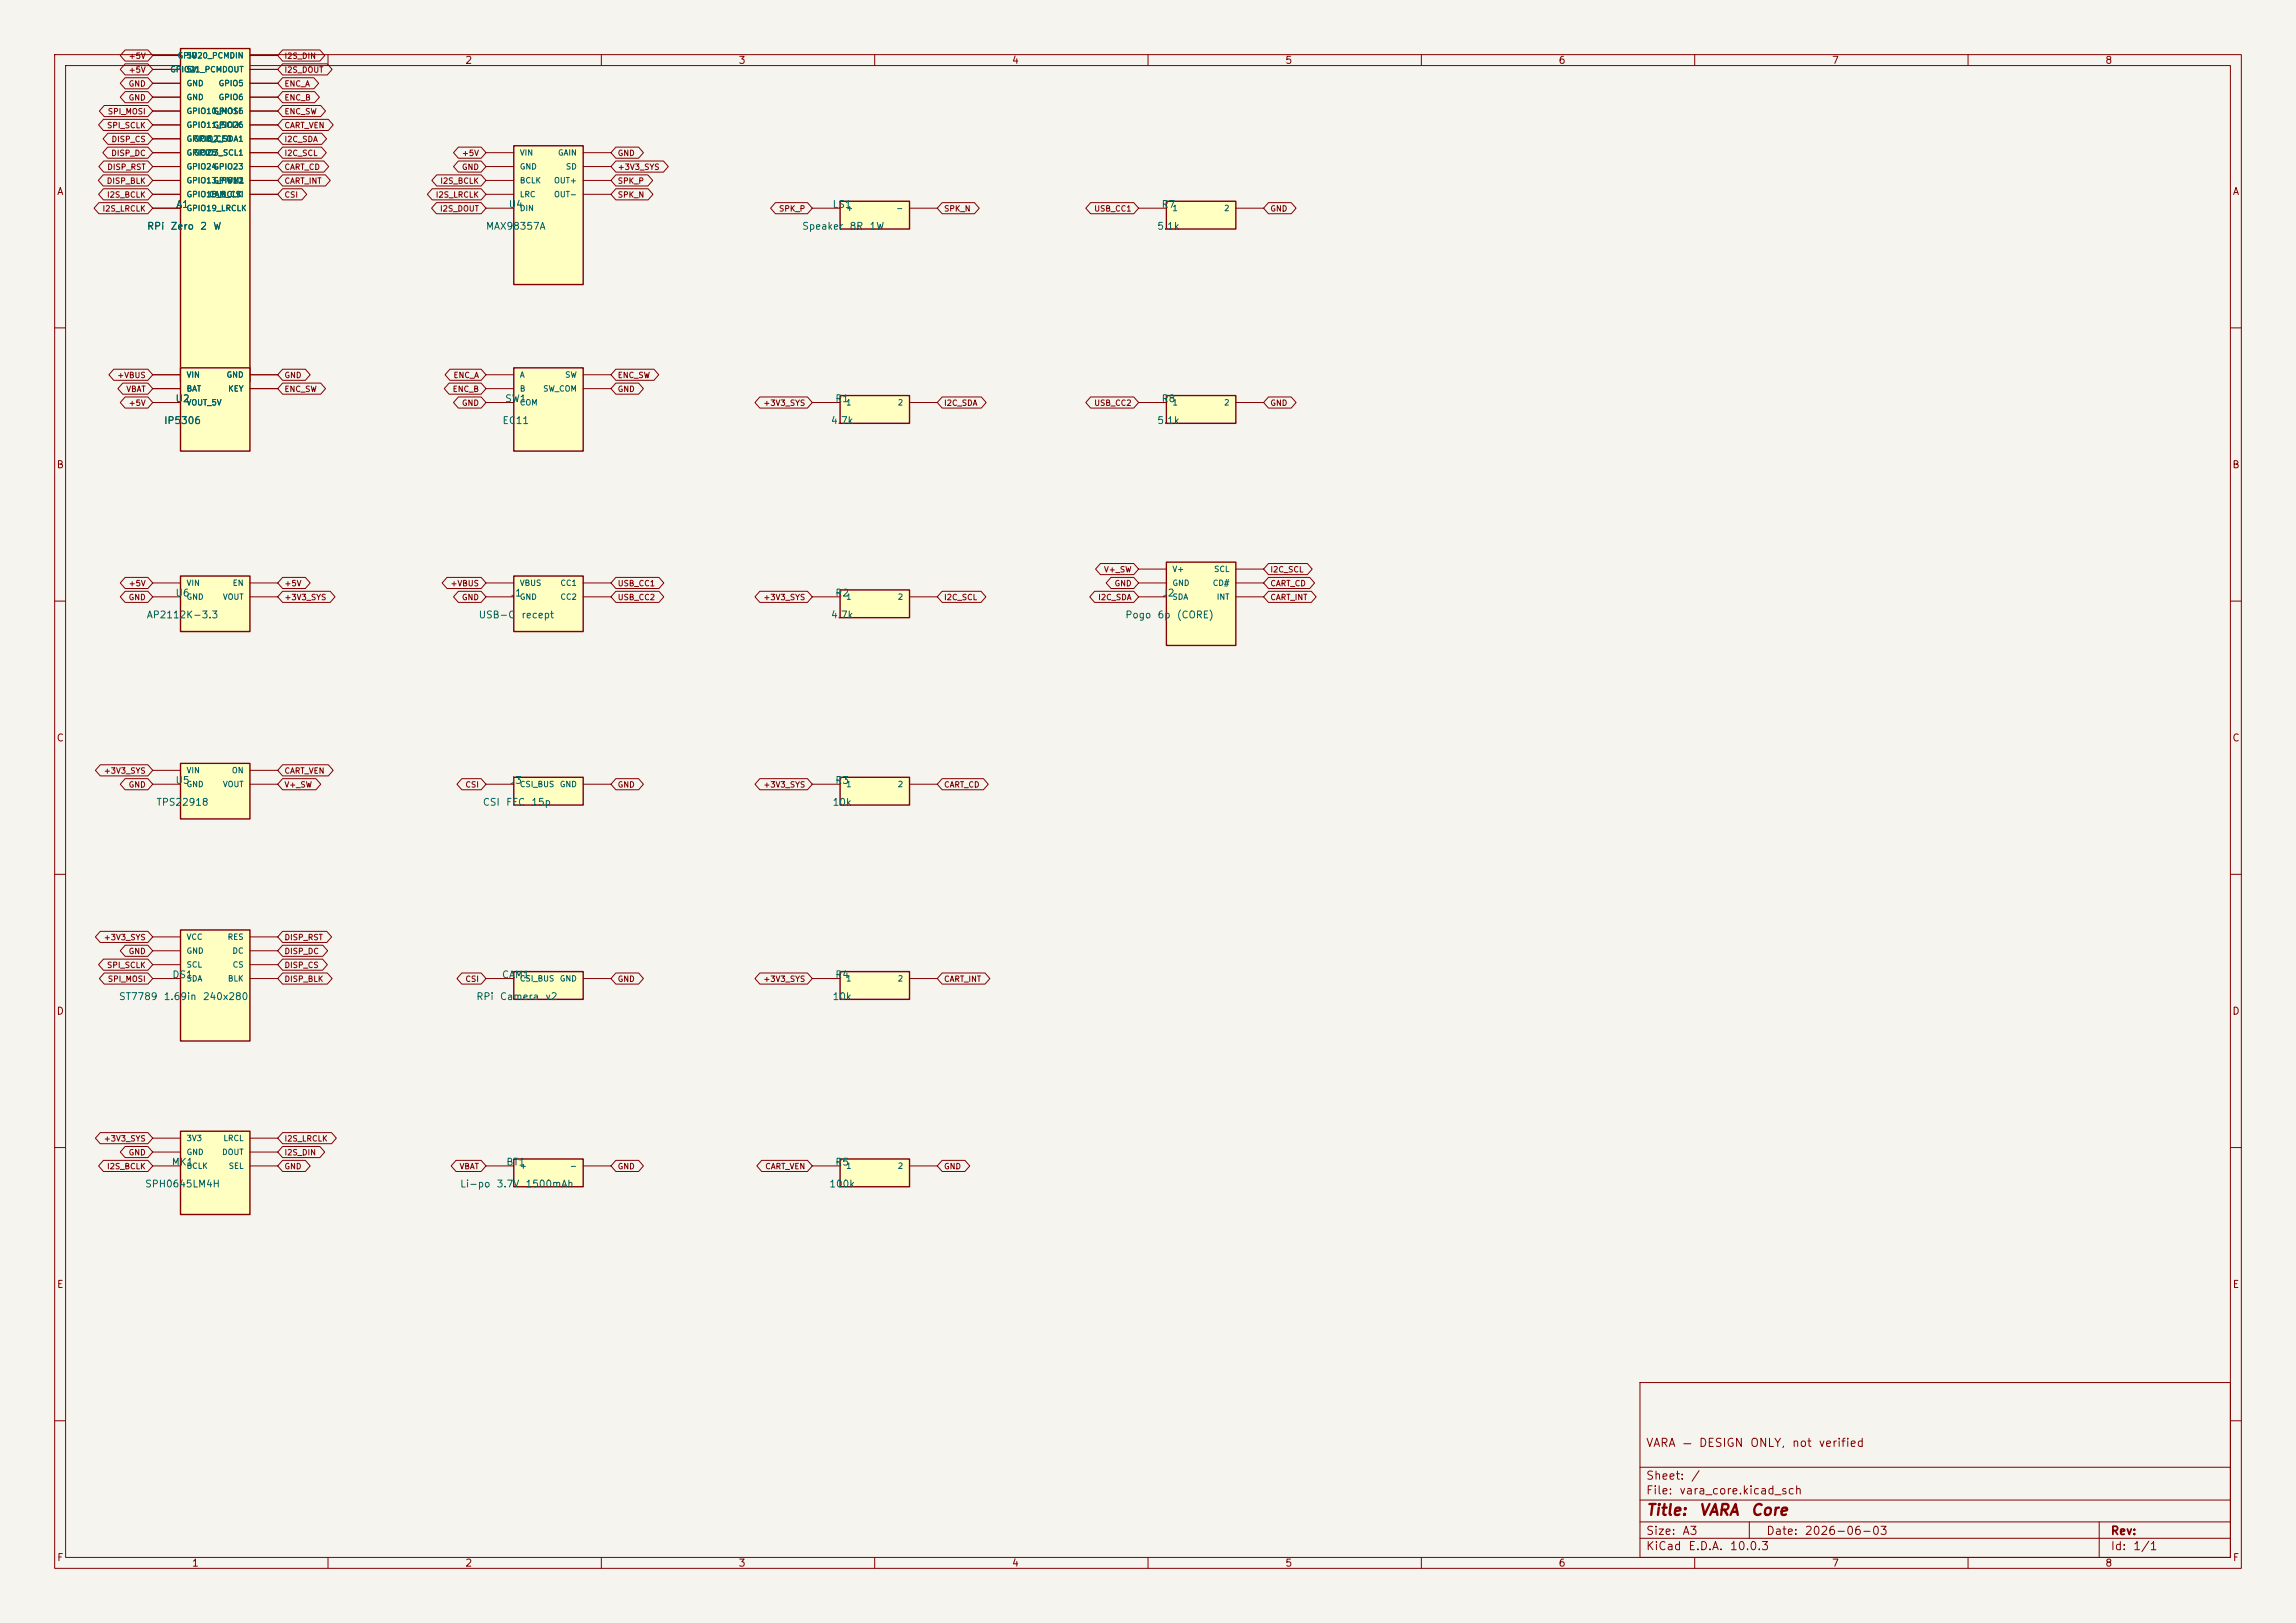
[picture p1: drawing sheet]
<svg xmlns="http://www.w3.org/2000/svg" width="420mm" height="297mm" viewBox="0 0 420 297" stroke-linecap="round" stroke-linejoin="round" font-family="sans-serif">
<defs><g id="words">
<g font-size="2" fill="#840000">
<text x="301" y="277.8">Title:</text>
<text x="310.7" y="277.8">VARA</text>
<text x="320.1" y="277.8">Core</text>
</g>
<g font-size="1.5" fill="#840000">
<text x="301" y="265.1">VARA</text>
<text x="307.6" y="265.1">—</text>
<text x="310.7" y="265.1">DESIGN</text>
<text x="320" y="265.1">ONLY,</text>
<text x="327.7" y="265.1">not</text>
<text x="332.6" y="265.1">verified</text>
<text x="301" y="273.8">File:</text>
<text x="301" y="271.1">Sheet:</text>
<text x="307.1" y="273.8">vara_core.kicad_sch</text>
<text x="309.2" y="271.1">/</text>
<text x="301" y="281.2">Size:</text>
<text x="307.6" y="281.2">A3</text>
<text x="323" y="281.2">Date:</text>
<text x="330" y="281.2">2026-06-03</text>
<text x="386" y="281.2">Rev:</text>
<text x="301" y="284">KiCad</text>
<text x="308.7" y="284">E.D.A.</text>
<text x="316.3" y="284">10.0.3</text>
<text x="386" y="284">Id:</text>
<text x="390.1" y="284">1/1</text>
</g>
<g font-size="1.3" fill="#840000">
<text x="35" y="12">1</text>
<text x="85" y="12">2</text>
<text x="135" y="12">3</text>
<text x="185" y="12">4</text>
<text x="235" y="12">5</text>
<text x="285" y="12">6</text>
<text x="335" y="12">7</text>
<text x="385" y="12">8</text>
<text x="10.3" y="36">A</text>
<text x="408.3" y="36">A</text>
<text x="10.3" y="86">B</text>
<text x="408.2" y="86">B</text>
<text x="10.3" y="136">C</text>
<text x="408.2" y="136">C</text>
<text x="10.3" y="186">D</text>
<text x="408.2" y="186">D</text>
<text x="10.3" y="236">E</text>
<text x="408.3" y="236">E</text>
<text x="10.3" y="286">F</text>
<text x="35" y="287">1</text>
<text x="85" y="287">2</text>
<text x="135" y="287">3</text>
<text x="185" y="287">4</text>
<text x="235" y="287">5</text>
<text x="285" y="287">6</text>
<text x="335" y="287">7</text>
<text x="385" y="287">8</text>
<text x="408.3" y="286">F</text>
</g>
<g font-size="1.3" fill="#006464">
<text x="32.1" y="38.3">A1</text>
<text x="93" y="38.3">U4</text>
<text x="152.2" y="38.3">LS1</text>
<text x="212.4" y="38.3">R7</text>
<text x="26.8" y="42.3">RPi</text>
<text x="31.1" y="42.3">Zero</text>
<text x="36.5" y="42.3">2</text>
<text x="38.9" y="42.3">W</text>
<text x="88.8" y="42.3">MAX98357A</text>
<text x="146.6" y="42.3">Speaker</text>
<text x="155.3" y="42.3">8R</text>
<text x="159" y="42.3">1W</text>
<text x="211.6" y="42.3">5.1k</text>
<text x="29.9" y="77.9">IP5306</text>
<text x="32" y="73.9">U2</text>
<text x="91.8" y="77.9">EC11</text>
<text x="92.3" y="73.9">SW1</text>
<text x="151.9" y="77.9">4.7k</text>
<text x="152.7" y="73.9">R1</text>
<text x="211.6" y="77.9">5.1k</text>
<text x="212.4" y="73.9">R8</text>
<text x="26.7" y="113.5">AP2112K-3.3</text>
<text x="32" y="109.5">U6</text>
<text x="87.5" y="113.5">USB-C</text>
<text x="93.1" y="109.5">J1</text>
<text x="95.3" y="113.5">recept</text>
<text x="151.9" y="113.5">4.7k</text>
<text x="152.7" y="109.5">R2</text>
<text x="205.7" y="113.5">Pogo</text>
<text x="211.6" y="113.5">6p</text>
<text x="212.5" y="109.5">J2</text>
<text x="215.2" y="113.5">(CORE)</text>
<text x="32" y="143.8">U5</text>
<text x="93.1" y="143.8">J3</text>
<text x="152.7" y="143.8">R3</text>
<text x="28.5" y="147.8">TPS22918</text>
<text x="88.2" y="147.8">CSI</text>
<text x="92.5" y="147.8">FFC</text>
<text x="97.1" y="147.8">15p</text>
<text x="152.2" y="147.8">10k</text>
<text x="31.4" y="179.3">DS1</text>
<text x="91.7" y="179.3">CAM1</text>
<text x="152.7" y="179.3">R4</text>
<text x="21.7" y="183.3">ST7789</text>
<text x="29.8" y="183.3">1.69in</text>
<text x="37" y="183.3">240x280</text>
<text x="87" y="183.3">RPi</text>
<text x="91.3" y="183.3">Camera</text>
<text x="99.7" y="183.3">v2</text>
<text x="152.2" y="183.3">10k</text>
<text x="31.3" y="213.6">MK1</text>
<text x="92.5" y="213.6">BT1</text>
<text x="152.7" y="213.6">R5</text>
<text x="26.4" y="217.6">SPH0645LM4H</text>
<text x="84.1" y="217.6">Li-po</text>
<text x="90.7" y="217.6">3.7V</text>
<text x="96" y="217.6">1500mAh</text>
<text x="151.6" y="217.6">100k</text>
</g>
<g font-size="1" fill="#840000">
<text x="23.4" y="11">+5V</text>
<text x="51.9" y="11">I2S_DIN</text>
<text x="23.4" y="16.1">GND</text>
<text x="23.4" y="13.5">+5V</text>
<text x="51.9" y="13.5">I2S_DOUT</text>
<text x="51.9" y="16.1">ENC_A</text>
<text x="19.5" y="23.7">SPI_SCLK</text>
<text x="19.6" y="21.2">SPI_MOSI</text>
<text x="23.4" y="18.6">GND</text>
<text x="51.9" y="18.6">ENC_B</text>
<text x="51.9" y="21.2">ENC_SW</text>
<text x="51.9" y="23.7">CART_VEN</text>
<text x="20.3" y="28.8">DISP_DC</text>
<text x="20.3" y="26.2">DISP_CS</text>
<text x="51.9" y="26.2">I2C_SDA</text>
<text x="51.9" y="28.8">I2C_SCL</text>
<text x="84.4" y="28.8">+5V</text>
<text x="112.9" y="28.8">GND</text>
<text x="19.4" y="33.9">DISP_BLK</text>
<text x="19.5" y="31.3">DISP_RST</text>
<text x="51.9" y="31.3">CART_CD</text>
<text x="51.9" y="33.9">CART_INT</text>
<text x="80.4" y="33.9">I2S_BCLK</text>
<text x="84.4" y="31.3">GND</text>
<text x="112.9" y="31.3">+3V3_SYS</text>
<text x="112.9" y="33.9">SPK_P</text>
<text x="18.7" y="38.9">I2S_LRCLK</text>
<text x="19.5" y="36.4">I2S_BCLK</text>
<text x="51.9" y="36.4">CSI</text>
<text x="79.6" y="36.4">I2S_LRCLK</text>
<text x="80.4" y="38.9">I2S_DOUT</text>
<text x="112.9" y="36.4">SPK_N</text>
<text x="142.4" y="38.9">SPK_P</text>
<text x="172.6" y="38.9">SPK_N</text>
<text x="200.1" y="38.9">USB_CC1</text>
<text x="232.3" y="38.9">GND</text>
<text x="21.4" y="69.4">+VBUS</text>
<text x="23" y="72">VBAT</text>
<text x="51.9" y="69.4">GND</text>
<text x="51.9" y="72">ENC_SW</text>
<text x="82.7" y="72">ENC_B</text>
<text x="82.9" y="69.4">ENC_A</text>
<text x="112.9" y="69.4">ENC_SW</text>
<text x="112.9" y="72">GND</text>
<text x="23.4" y="74.5">+5V</text>
<text x="84.4" y="74.5">GND</text>
<text x="139.5" y="74.5">+3V3_SYS</text>
<text x="172.6" y="74.5">I2C_SDA</text>
<text x="200.1" y="74.5">USB_CC2</text>
<text x="232.3" y="74.5">GND</text>
<text x="23.4" y="107.5">+5V</text>
<text x="51.9" y="107.5">+5V</text>
<text x="82.3" y="107.5">+VBUS</text>
<text x="112.9" y="107.5">USB_CC1</text>
<text x="201.9" y="105">V+_SW</text>
<text x="203.8" y="107.5">GND</text>
<text x="232.3" y="105">I2C_SCL</text>
<text x="232.3" y="107.5">CART_CD</text>
<text x="23.4" y="110.1">GND</text>
<text x="51.9" y="110.1">+3V3_SYS</text>
<text x="84.4" y="110.1">GND</text>
<text x="112.9" y="110.1">USB_CC2</text>
<text x="139.5" y="110.1">+3V3_SYS</text>
<text x="172.6" y="110.1">I2C_SCL</text>
<text x="200.8" y="110.1">I2C_SDA</text>
<text x="232.3" y="110.1">CART_INT</text>
<text x="18.9" y="141.8">+3V3_SYS</text>
<text x="51.9" y="141.8">CART_VEN</text>
<text x="23.4" y="144.4">GND</text>
<text x="51.9" y="144.4">V+_SW</text>
<text x="85" y="144.4">CSI</text>
<text x="112.9" y="144.4">GND</text>
<text x="139.5" y="144.4">+3V3_SYS</text>
<text x="172.6" y="144.4">CART_CD</text>
<text x="18.9" y="172.3">+3V3_SYS</text>
<text x="51.9" y="172.3">DISP_RST</text>
<text x="19.5" y="177.4">SPI_SCLK</text>
<text x="19.6" y="179.9">SPI_MOSI</text>
<text x="23.4" y="174.8">GND</text>
<text x="51.9" y="177.4">DISP_CS</text>
<text x="51.9" y="179.9">DISP_BLK</text>
<text x="51.9" y="174.8">DISP_DC</text>
<text x="85" y="179.9">CSI</text>
<text x="112.9" y="179.9">GND</text>
<text x="139.5" y="179.9">+3V3_SYS</text>
<text x="172.6" y="179.9">CART_INT</text>
<text x="18.9" y="209.1">+3V3_SYS</text>
<text x="51.9" y="209.1">I2S_LRCLK</text>
<text x="19.5" y="214.2">I2S_BCLK</text>
<text x="23.4" y="211.7">GND</text>
<text x="51.9" y="211.7">I2S_DIN</text>
<text x="51.9" y="214.2">GND</text>
<text x="84" y="214.2">VBAT</text>
<text x="112.9" y="214.2">GND</text>
<text x="139.9" y="214.2">CART_VEN</text>
<text x="172.6" y="214.2">GND</text>
</g>
<g font-size="1" fill="#006464">
<text x="32.4" y="10.9">GPIO20_PCMDIN</text>
<text x="34" y="10.9">5V</text>
<text x="31" y="13.5">GPIO21_PCMDOUT</text>
<text x="34" y="13.5">5V</text>
<text x="34" y="16">GND</text>
<text x="39.9" y="16">GPIO5</text>
<text x="34" y="18.6">GND</text>
<text x="34" y="21.1">GPIO10_MOSI</text>
<text x="34" y="23.6">GPIO11_SCLK</text>
<text x="38.9" y="21.1">GPIO16</text>
<text x="38.9" y="23.6">GPIO26</text>
<text x="39.9" y="18.6">GPIO6</text>
<text x="34" y="28.7">GPIO25</text>
<text x="34" y="26.2">GPIO8_CE0</text>
<text x="35.3" y="26.2">GPIO2_SDA1</text>
<text x="35.4" y="28.7">GPIO3_SCL1</text>
<text x="95" y="28.7">VIN</text>
<text x="102" y="28.7">GAIN</text>
<text x="34" y="31.3">GPIO24</text>
<text x="34" y="33.8">GPIO13_PWM1</text>
<text x="38.9" y="31.3">GPIO23</text>
<text x="38.9" y="33.8">GPIO12</text>
<text x="95" y="33.8">BCLK</text>
<text x="95" y="31.3">GND</text>
<text x="101.2" y="33.8">OUT+</text>
<text x="103.4" y="31.3">SD</text>
<text x="34" y="36.3">GPIO18_BCLK</text>
<text x="34" y="38.9">GPIO19_LRCLK</text>
<text x="38.2" y="36.3">CAM_CSI</text>
<text x="95" y="38.9">DIN</text>
<text x="95" y="36.3">LRC</text>
<text x="101.2" y="36.3">OUT-</text>
<text x="154.7" y="38.9">+</text>
<text x="163.8" y="38.9">-</text>
<text x="214.4" y="38.9">1</text>
<text x="223.8" y="38.9">2</text>
<text x="34" y="71.9">BAT</text>
<text x="34" y="69.4">VIN</text>
<text x="41.4" y="69.4">GND</text>
<text x="41.6" y="71.9">KEY</text>
<text x="95" y="69.4">A</text>
<text x="95" y="71.9">B</text>
<text x="99.3" y="71.9">SW_COM</text>
<text x="103.3" y="69.4">SW</text>
<text x="34" y="74.4">VOUT_5V</text>
<text x="95" y="74.4">COM</text>
<text x="154.7" y="74.4">1</text>
<text x="164.1" y="74.4">2</text>
<text x="214.4" y="74.4">1</text>
<text x="223.8" y="74.4">2</text>
<text x="34" y="107.5">VIN</text>
<text x="42.5" y="107.5">EN</text>
<text x="95" y="107.5">VBUS</text>
<text x="102.4" y="107.5">CC1</text>
<text x="214.4" y="104.9">V+</text>
<text x="214.4" y="107.5">GND</text>
<text x="221.7" y="107.5">CD#</text>
<text x="222" y="104.9">SCL</text>
<text x="34" y="110">GND</text>
<text x="40.7" y="110">VOUT</text>
<text x="95" y="110">GND</text>
<text x="102.4" y="110">CC2</text>
<text x="154.7" y="110">1</text>
<text x="164.1" y="110">2</text>
<text x="214.4" y="110">SDA</text>
<text x="222.5" y="110">INT</text>
<text x="34" y="141.7">VIN</text>
<text x="42.3" y="141.7">ON</text>
<text x="34" y="144.3">GND</text>
<text x="40.7" y="144.3">VOUT</text>
<text x="95" y="144.3">CSI_BUS</text>
<text x="102.3" y="144.3">GND</text>
<text x="154.7" y="144.3">1</text>
<text x="164.1" y="144.3">2</text>
<text x="34" y="172.2">VCC</text>
<text x="41.5" y="172.2">RES</text>
<text x="34" y="174.8">GND</text>
<text x="34" y="177.3">SCL</text>
<text x="34" y="179.8">SDA</text>
<text x="41.6" y="179.8">BLK</text>
<text x="42.4" y="174.8">DC</text>
<text x="42.5" y="177.3">CS</text>
<text x="95" y="179.8">CSI_BUS</text>
<text x="102.3" y="179.8">GND</text>
<text x="154.7" y="179.8">1</text>
<text x="164.1" y="179.8">2</text>
<text x="34" y="209.1">3V3</text>
<text x="40.8" y="209.1">LRCL</text>
<text x="34" y="214.1">BCLK</text>
<text x="34" y="211.6">GND</text>
<text x="40.5" y="211.6">DOUT</text>
<text x="41.7" y="214.1">SEL</text>
<text x="95" y="214.1">+</text>
<text x="104.2" y="214.1">-</text>
<text x="154.7" y="214.1">1</text>
<text x="164.1" y="214.1">2</text>
</g>
</g></defs>
<path d="M0 0h420v297h-420z" fill="#f5f4ef" stroke="#f5f4ef" stroke-width=".18"/>
<g fill="none" stroke="#840000" stroke-width=".18">
<path d="M10 10h400v277h-400zM12 12h396v273h-396zM60 10v2M110 10v2M160 10v2M210 10v2M260 10v2M310 10v2M360 10v2M10 60h2M408 60h2M10 110h2"/>
<path d="M408 110h2M10 160h2M408 160h2M10 210h2M408 210h2M300 253h108v32h-108zM10 260h2M300 278.5h108M300 274.5h108M300 268.5h108M320 278.5v3M384 278.5v6.5"/>
<path d="M408 260h2M60 285v2M110 285v2M160 285v2M210 285v2M260 285v2M300 281.5h108M310 285v2M360 285v2"/>
</g>
<path d="M213.4 102.9h12.7v15.2h-12.7z" fill="#ffffc2"/>
<path d="M213.4 102.9h12.7v15.2h-12.7z" fill="none" stroke="#840000" stroke-width=".25"/>
<path d="M208.3 104.1h5.1M208.3 106.7h5.1M208.3 109.2h5.1M226.1 104.1h5M226.1 106.7h5M226.1 109.2h5" fill="none" stroke="#840000" stroke-width=".18"/>
<path d="M33 8.9h12.7v61h-12.7z" fill="#ffffc2"/>
<path d="M33 8.9h12.7v61h-12.7z" fill="none" stroke="#840000" stroke-width=".25"/>
<g fill="none" stroke="#840000" stroke-width=".18">
<path d="M27.9 10.2h5.1M27.9 12.7h5.1M27.9 15.2h5.1M27.9 17.8h5.1M45.7 10.2h5.1M45.7 12.7h5.1M45.7 15.2h5.1M45.7 17.8h5.1M27.9 25.4h5.1M27.9 27.9h5.1M27.9 35.6h5.1M27.9 30.5h5.1"/>
<path d="M27.9 20.3h5.1M27.9 22.9h5.1M27.9 33h5.1M27.9 38.1h5.1M45.7 25.4h5.1M45.7 27.9h5.1M45.7 35.6h5.1M45.7 30.5h5.1M45.7 20.3h5.1M45.7 22.9h5.1M45.7 33h5.1"/>
</g>
<path d="M33 67.3h12.7v15.3h-12.7z" fill="#ffffc2"/>
<path d="M33 67.3h12.7v15.3h-12.7z" fill="none" stroke="#840000" stroke-width=".25"/>
<path d="M27.9 71.1h5.1M27.9 68.6h5.1M27.9 73.7h5.1M45.7 71.1h5.1M45.7 68.6h5.1" fill="none" stroke="#840000" stroke-width=".18"/>
<path d="M94 26.7h12.7v25.4h-12.7z" fill="#ffffc2"/>
<path d="M94 26.7h12.7v25.4h-12.7z" fill="none" stroke="#840000" stroke-width=".25"/>
<path d="M88.9 33h5.1M88.9 38.1h5.1M88.9 27.9h5.1M88.9 30.5h5.1M88.9 35.6h5.1M106.7 33h5.1M106.7 27.9h5.1M106.7 30.5h5.1M106.7 35.6h5.1" fill="none" stroke="#840000" stroke-width=".18"/>
<path d="M153.7 36.8h12.7v5.1h-12.7z" fill="#ffffc2"/>
<path d="M153.7 36.8h12.7v5.1h-12.7z" fill="none" stroke="#840000" stroke-width=".25"/>
<path d="M148.6 38.1h5.1M166.4 38.1h5" fill="none" stroke="#840000" stroke-width=".18"/>
<path d="M213.4 36.8h12.7v5.1h-12.7z" fill="#ffffc2"/>
<path d="M213.4 36.8h12.7v5.1h-12.7z" fill="none" stroke="#840000" stroke-width=".25"/>
<path d="M208.3 38.1h5.1M226.1 38.1h5" fill="none" stroke="#840000" stroke-width=".18"/>
<path d="M94 67.3h12.7v15.3h-12.7z" fill="#ffffc2"/>
<path d="M94 67.3h12.7v15.3h-12.7z" fill="none" stroke="#840000" stroke-width=".25"/>
<path d="M88.9 68.6h5.1M88.9 71.1h5.1M88.9 73.7h5.1M106.7 68.6h5.1M106.7 71.1h5.1" fill="none" stroke="#840000" stroke-width=".18"/>
<path d="M33 105.4h12.7v10.2h-12.7z" fill="#ffffc2"/>
<path d="M33 105.4h12.7v10.2h-12.7z" fill="none" stroke="#840000" stroke-width=".25"/>
<path d="M27.9 106.7h5.1M27.9 109.2h5.1M45.7 106.7h5.1M45.7 109.2h5.1" fill="none" stroke="#840000" stroke-width=".18"/>
<path d="M33 139.7h12.7v10.2h-12.7z" fill="#ffffc2"/>
<path d="M33 139.7h12.7v10.2h-12.7z" fill="none" stroke="#840000" stroke-width=".25"/>
<path d="M27.9 141h5.1M27.9 143.5h5.1M45.7 141h5.1M45.7 143.5h5.1" fill="none" stroke="#840000" stroke-width=".18"/>
<path d="M213.4 72.4h12.7v5.1h-12.7z" fill="#ffffc2"/>
<path d="M213.4 72.4h12.7v5.1h-12.7z" fill="none" stroke="#840000" stroke-width=".25"/>
<path d="M208.3 73.7h5.1M226.1 73.7h5" fill="none" stroke="#840000" stroke-width=".18"/>
<path d="M153.7 212.1h12.7v5.1h-12.7z" fill="#ffffc2"/>
<path d="M153.7 212.1h12.7v5.1h-12.7z" fill="none" stroke="#840000" stroke-width=".25"/>
<path d="M148.6 213.4h5.1M166.4 213.4h5" fill="none" stroke="#840000" stroke-width=".18"/>
<path d="M153.7 177.8h12.7v5.1h-12.7z" fill="#ffffc2"/>
<path d="M153.7 177.8h12.7v5.1h-12.7z" fill="none" stroke="#840000" stroke-width=".25"/>
<path d="M148.6 179.1h5.1M166.4 179.1h5" fill="none" stroke="#840000" stroke-width=".18"/>
<path d="M153.7 72.4h12.7v5.1h-12.7z" fill="#ffffc2"/>
<path d="M153.7 72.4h12.7v5.1h-12.7z" fill="none" stroke="#840000" stroke-width=".25"/>
<path d="M148.6 73.7h5.1M166.4 73.7h5" fill="none" stroke="#840000" stroke-width=".18"/>
<path d="M153.7 142.2h12.7v5.1h-12.7z" fill="#ffffc2"/>
<path d="M153.7 142.2h12.7v5.1h-12.7z" fill="none" stroke="#840000" stroke-width=".25"/>
<path d="M148.6 143.5h5.1M166.4 143.5h5" fill="none" stroke="#840000" stroke-width=".18"/>
<path d="M153.7 108h12.7v5h-12.7z" fill="#ffffc2"/>
<path d="M153.7 108h12.7v5h-12.7z" fill="none" stroke="#840000" stroke-width=".25"/>
<path d="M148.6 109.2h5.1M166.4 109.2h5" fill="none" stroke="#840000" stroke-width=".18"/>
<path d="M94 177.8h12.7v5.1h-12.7z" fill="#ffffc2"/>
<path d="M94 177.8h12.7v5.1h-12.7z" fill="none" stroke="#840000" stroke-width=".25"/>
<path d="M88.9 179.1h5.1M106.7 179.1h5.1" fill="none" stroke="#840000" stroke-width=".18"/>
<path d="M94 212.1h12.7v5.1h-12.7z" fill="#ffffc2"/>
<path d="M94 212.1h12.7v5.1h-12.7z" fill="none" stroke="#840000" stroke-width=".25"/>
<path d="M88.9 213.4h5.1M106.7 213.4h5.1" fill="none" stroke="#840000" stroke-width=".18"/>
<path d="M33 207h12.7v15.2h-12.7z" fill="#ffffc2"/>
<path d="M33 207h12.7v15.2h-12.7z" fill="none" stroke="#840000" stroke-width=".25"/>
<path d="M27.9 208.3h5.1M27.9 213.4h5.1M27.9 210.8h5.1M45.7 208.3h5.1M45.7 213.4h5.1M45.7 210.8h5.1" fill="none" stroke="#840000" stroke-width=".18"/>
<path d="M94 142.2h12.7v5.1h-12.7z" fill="#ffffc2"/>
<path d="M94 142.2h12.7v5.1h-12.7z" fill="none" stroke="#840000" stroke-width=".25"/>
<path d="M88.9 143.5h5.1M106.7 143.5h5.1" fill="none" stroke="#840000" stroke-width=".18"/>
<path d="M94 105.4h12.7v10.2h-12.7z" fill="#ffffc2"/>
<path d="M94 105.4h12.7v10.2h-12.7z" fill="none" stroke="#840000" stroke-width=".25"/>
<path d="M88.9 106.7h5.1M88.9 109.2h5.1M106.7 106.7h5.1M106.7 109.2h5.1" fill="none" stroke="#840000" stroke-width=".18"/>
<path d="M33 170.2h12.7v20.3h-12.7z" fill="#ffffc2"/>
<path d="M33 170.2h12.7v20.3h-12.7z" fill="none" stroke="#840000" stroke-width=".25"/>
<g fill="none" stroke="#840000" stroke-width=".18">
<path d="M19.1 19.3h8l.8 1-.8 1h-8l-.9-1zM22.9 16.8h4.2l.8 1-.8 1h-4.2l-.9-1zM22.9 14.2h4.2l.8 1-.8 1.1h-4.2l-.9-1.1zM22.9 11.7h4.2l.8 1-.8 1h-4.2l-.9-1zM22.9 9.1h4.2l.8 1.1-.8 1h-4.2l-.9-1zM27.9 10.2h5.1M27.9 12.7h5.1M27.9 15.2h5.1M27.9 17.8h5.1M45.7 10.2h5.1M45.7 12.7h5.1M45.7 15.2h5.1"/>
<path d="M45.7 17.8h5.1M51.7 9.1h6.8l.9 1.1-.9 1h-6.8l-.9-1zM51.7 11.7h8.2l.9 1-.9 1h-8.2l-.9-1zM51.7 14.2h5.7l.9 1-.9 1.1h-5.7l-.9-1.1zM51.7 16.8h5.8l.9 1-.9 1h-5.8l-.9-1zM51.7 19.3h7l.8 1-.8 1h-7l-.9-1zM18.1 37.1h9l.8 1-.8 1h-9l-.9-1zM18.9 32h8.2l.8 1-.8 1h-8.2l-.9-1zM18.9 21.8h8.2l.8 1.1-.8 1h-8.2l-.9-1zM18.9 34.5h8.2l.8 1.1-.8 1h-8.2l-.9-1zM19 29.5h8.1l.8 1-.8 1h-8.1l-.9-1zM19.7 26.9h7.4l.8 1-.8 1.1h-7.4l-.9-1.1z"/>
<path d="M19.7 24.4h7.4l.8 1-.8 1h-7.4l-.8-1zM27.9 25.4h5.1M27.9 27.9h5.1M27.9 35.6h5.1M27.9 30.5h5.1M27.9 20.3h5.1M27.9 22.9h5.1M27.9 33h5.1M27.9 38.1h5.1M45.7 25.4h5.1M45.7 27.9h5.1M45.7 35.6h5.1"/>
<path d="M45.7 30.5h5.1M45.7 20.3h5.1M45.7 22.9h5.1M45.7 33h5.1M51.7 34.5h3.5l.9 1.1-.9 1h-3.5l-.9-1zM51.7 21.8h8.4l.9 1.1-.9 1h-8.4l-.9-1zM51.7 24.4h7.2l.8 1-.8 1h-7.2l-.9-1zM51.7 26.9h7.1l.9 1-.9 1.1h-7.1l-.9-1.1zM51.7 29.5h7.5l.9 1-.9 1h-7.5l-.9-1zM51.7 32h7.8l.9 1-.9 1h-7.8l-.9-1zM79.1 34.5h8.9l.9 1.1-.9 1h-8.9l-.9-1zM79.8 37.1h8.2l.9 1-.9 1h-8.2l-.9-1z"/>
<path d="M79.9 32h8.1l.9 1-.9 1h-8.1l-.9-1zM83.8 26.9h4.2l.9 1-.9 1.1h-4.2l-.8-1.1zM83.8 29.5h4.2l.9 1-.9 1h-4.2l-.8-1zM112.6 26.9h4.2l.9 1-.9 1.1h-4.2l-.8-1.1zM112.6 29.5h8.8l.8 1-.8 1h-8.8l-.8-1zM112.6 32h5.9l.9 1-.9 1h-5.9l-.8-1zM112.6 34.5h6l.8 1.1-.8 1h-6l-.8-1zM141.8 37.1h5.9l.9 1-.9 1h-5.9l-.8-1zM172.3 37.1h5.9l.9 1-.9 1h-5.9l-.9-1zM199.5 37.1h7.9l.9 1-.9 1h-7.9l-.9-1zM232 37.1h4.2l.9 1-.9 1h-4.2l-.9-1zM20.8 67.6h6.3l.8 1-.8 1h-6.3l-.9-1z"/>
<path d="M22.5 70.1h4.6l.8 1-.8 1h-4.6l-.9-1zM22.9 72.6h4.2l.8 1.1-.8 1h-4.2l-.9-1zM27.9 71.1h5.1M27.9 68.6h5.1M27.9 73.7h5.1M45.7 71.1h5.1M45.7 68.6h5.1M51.7 67.6h4.2l.8 1-.8 1h-4.2l-.9-1zM51.7 70.1h7l.8 1-.8 1h-7l-.9-1zM82.2 70.1h5.8l.9 1-.9 1h-5.8l-.9-1zM82.3 67.6h5.7l.9 1-.9 1h-5.7l-.9-1zM83.8 72.6h4.2l.9 1.1-.9 1h-4.2l-.8-1z"/>
<path d="M112.6 67.6h7l.9 1-.9 1h-7l-.8-1zM112.6 70.1h4.2l.9 1-.9 1h-4.2l-.8-1zM139 72.6h8.7l.9 1.1-.9 1h-8.7l-.9-1zM172.3 72.6h7.2l.9 1.1-.9 1h-7.2l-.9-1zM199.5 72.6h7.9l.9 1.1-.9 1h-7.9l-.9-1zM232 72.6h4.2l.9 1.1-.9 1h-4.2l-.9-1zM22.9 105.7h4.2l.8 1-.8 1h-4.2l-.9-1zM22.9 108.2h4.2l.8 1-.8 1h-4.2l-.9-1zM51.7 108.2h8.7l.9 1-.9 1h-8.7l-.9-1zM51.7 105.7h4.2l.8 1-.8 1h-4.2l-.9-1zM81.8 105.7h6.2l.9 1-.9 1h-6.2l-.9-1zM83.8 108.2h4.2l.9 1-.9 1h-4.2l-.8-1z"/>
<path d="M112.6 105.7h7.9l.9 1-.9 1h-7.9l-.8-1zM112.6 108.2h7.9l.9 1-.9 1h-7.9l-.8-1zM139 108.2h8.7l.9 1-.9 1h-8.7l-.9-1zM172.3 108.2h7.2l.8 1-.8 1h-7.2l-.9-1zM200.2 108.2h7.2l.9 1-.9 1h-7.2l-.9-1zM201.3 103.1h6.1l.9 1-.9 1.1h-6.1l-.9-1.1zM203.2 105.7h4.2l.9 1-.9 1h-4.2l-.9-1zM232 103.1h7.1l.9 1-.9 1.1h-7.1l-.9-1.1zM232 105.7h7.6l.9 1-.9 1h-7.6l-.9-1zM232 108.2h7.9l.9 1-.9 1h-7.9l-.9-1zM18.3 140h8.8l.8 1-.8 1h-8.8l-.8-1zM51.7 140h8.4l.9 1-.9 1h-8.4l-.9-1z"/>
<path d="M22.9 142.5h4.2l.8 1-.8 1h-4.2l-.9-1zM51.7 142.5h6.1l.9 1-.9 1h-6.1l-.9-1zM84.5 142.5h3.5l.9 1-.9 1h-3.5l-.9-1zM112.6 142.5h4.2l.9 1-.9 1h-4.2l-.8-1zM139 142.5h8.7l.9 1-.9 1h-8.7l-.9-1zM172.3 142.5h7.6l.9 1-.9 1h-7.6l-.9-1zM18.3 170.4h8.8l.8 1.1-.8 1h-8.8l-.8-1zM18.9 175.5h8.2l.8 1-.8 1h-8.2l-.9-1zM19.1 178.1h8l.8 1-.8 1h-8l-.9-1zM22.9 173h4.2l.8 1-.8 1h-4.2l-.9-1zM27.9 179.1h5.1M27.9 176.5h5.1"/>
<path d="M27.9 174h5.1M27.9 171.5h5.1M45.7 179.1h5.1M45.7 176.5h5.1M45.7 174h5.1M45.7 171.5h5.1M51.7 175.5h7.3l.9 1-.9 1h-7.3l-.9-1zM51.7 178.1h8.2l.9 1-.9 1h-8.2l-.9-1zM51.7 170.4h8.1l.9 1.1-.9 1h-8.1l-.9-1zM51.7 173h7.3l.9 1-.9 1h-7.3l-.9-1zM84.5 178.1h3.5l.9 1-.9 1h-3.5l-.9-1zM112.6 178.1h4.2l.9 1-.9 1h-4.2l-.8-1z"/>
<path d="M139 178.1h8.7l.9 1-.9 1h-8.7l-.9-1zM172.3 178.1h7.9l.9 1-.9 1h-7.9l-.9-1zM18.3 207.3h8.8l.8 1-.8 1h-8.8l-.8-1zM18.9 212.3h8.2l.8 1.1-.8 1h-8.2l-.9-1zM22.9 209.8h4.2l.8 1-.8 1h-4.2l-.9-1zM51.7 207.3h8.9l.9 1-.9 1h-8.9l-.9-1zM51.7 209.8h6.8l.9 1-.9 1h-6.8l-.9-1zM51.7 212.3h4.2l.8 1.1-.8 1h-4.2l-.9-1zM83.4 212.3h4.6l.9 1.1-.9 1h-4.6l-.9-1zM112.6 212.3h4.2l.9 1.1-.9 1h-4.2l-.8-1zM139.3 212.3h8.4l.9 1.1-.9 1h-8.4l-.9-1zM172.3 212.3h4.2l.9 1.1-.9 1h-4.2l-.9-1z"/>
</g>
<use href="#words"/>
</svg>
